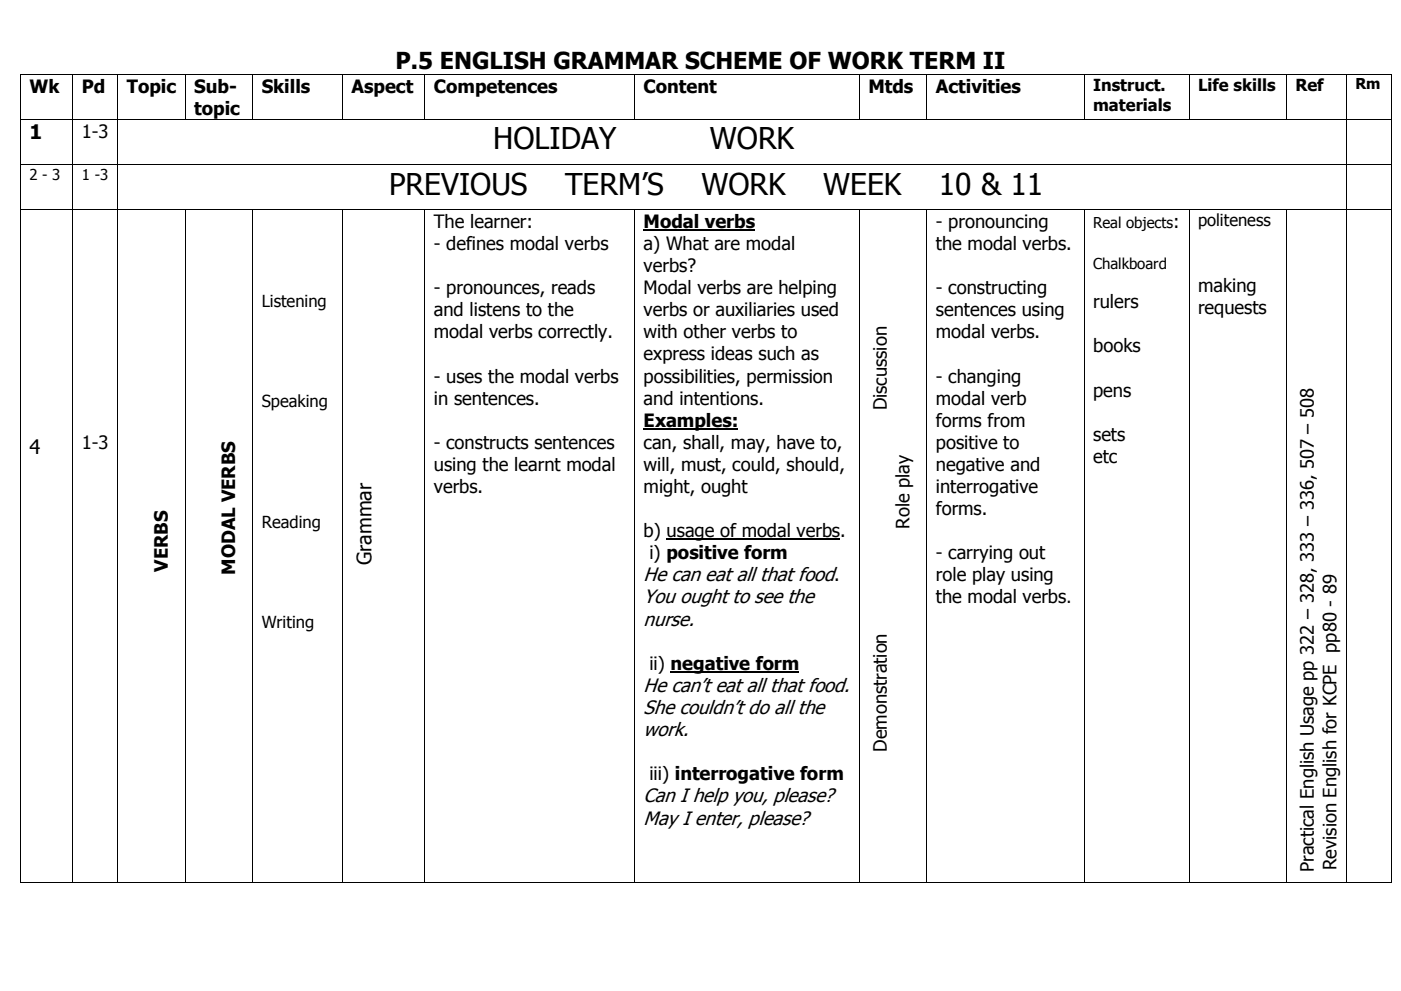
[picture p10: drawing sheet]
<svg xmlns="http://www.w3.org/2000/svg" width="297mm" height="210mm" viewBox="0 0 297 210" stroke-linecap="round" stroke-linejoin="round" font-family="sans-serif">
<defs><g id="words">
<g font-size="6.3">
<text x="104.5" y="31.7">HOLIDAY</text>
<text x="150.5" y="31.7">WORK</text>
<text x="82.5" y="41.2">PREVIOUS</text>
<text x="119.7" y="41.2">TERM‟S</text>
<text x="148.7" y="41.2">WORK</text>
<text x="174.5" y="41.2">WEEK</text>
<text x="199" y="41.2">10 &amp; 11</text>
</g>
<text font-size="5" x="83.8" y="14.6">P.5 ENGLISH GRAMMAR SCHEME OF WORK TERM II</text>
<g font-size="4.2">
<text x="6.2" y="29.5">1</text>
<text x="6.2" y="96.3">4</text>
<text x="78.7" y="119.8" transform="rotate(-90 78.7 119.8)">Grammar</text>
</g>
<g font-size="4.1">
<text x="136.4" y="123.3">He can eat all that food.</text>
<text x="136.4" y="127.9">You ought to see the</text>
<text x="136.4" y="132.6">nurse.</text>
<text x="136.4" y="146.7">He can‟t eat all that food.</text>
<text x="136.4" y="151.3">She couldn‟t do all the</text>
<text x="136.4" y="156">work.</text>
<text x="136.4" y="170.1">Can I help you, please?</text>
<text x="136.4" y="174.8">May I enter, please?</text>
</g>
<g font-size="3.9">
<text x="6.2" y="19.6">Wk</text>
<text x="17.4" y="19.6">Pd</text>
<text x="26.9" y="19.6">Topic</text>
<text x="41.2" y="19.6">Sub-</text>
<text x="55.5" y="19.6">Skills</text>
<text x="74.5" y="19.6">Aspect</text>
<text x="92" y="19.6">Competences</text>
<text x="136.4" y="19.6">Content</text>
<text x="184" y="19.6">Mtds</text>
<text x="198.4" y="19.6">Activities</text>
<text x="17.4" y="29.2">1-3</text>
<text x="41.2" y="24.3">topic</text>
<text x="92" y="48.3">The learner:</text>
<text x="92" y="53">- defines modal verbs</text>
<text x="136.4" y="48.3">Modal verbs</text>
<text x="136.4" y="53">a) What are modal</text>
<text x="198.4" y="48.3">- pronouncing</text>
<text x="198.4" y="53">the modal verbs.</text>
<text x="248.7" y="48.3">:</text>
<text x="136.4" y="57.7">verbs?</text>
<text x="92" y="62.3">- pronounces, reads</text>
<text x="136.4" y="62.3">Modal verbs are helping</text>
<text x="198.4" y="62.3">- constructing</text>
<text x="231.7" y="65.3">rulers</text>
<text x="253.9" y="61.9">making</text>
<text x="92" y="67">and listens to the</text>
<text x="92" y="71.7">modal verbs correctly.</text>
<text x="136.4" y="67">verbs or auxiliaries used</text>
<text x="136.4" y="71.7">with other verbs to</text>
<text x="198.4" y="67">sentences using</text>
<text x="198.4" y="71.7">modal verbs.</text>
<text x="253.9" y="66.6">requests</text>
<text x="136.4" y="76.4">express ideas such as</text>
<text x="231.7" y="74.7">books</text>
<text x="92" y="81.1">- uses the modal verbs</text>
<text x="136.4" y="81.1">possibilities, permission</text>
<text x="198.4" y="81.1">- changing</text>
<text x="92" y="85.7">in sentences.</text>
<text x="136.4" y="85.7">and intentions.</text>
<text x="187.9" y="87" transform="rotate(-90 187.9 87)">Discussion</text>
<text x="198.4" y="85.7">modal verb</text>
<text x="231.7" y="84">pens</text>
<text x="17.4" y="95.1">1-3</text>
<text x="92" y="95.1">- constructs sentences</text>
<text x="136.4" y="90.4">Examples:</text>
<text x="136.4" y="95.1">can, shall, may, have to,</text>
<text x="198.4" y="90.4">forms from</text>
<text x="198.4" y="95.1">positive to</text>
<text x="231.7" y="93.4">sets</text>
<text x="92" y="99.8">using the learnt modal</text>
<text x="136.4" y="99.8">will, must, could, should,</text>
<text x="198.4" y="99.8">negative and</text>
<text x="231.7" y="98.1">etc</text>
<text x="92" y="104.5">verbs.</text>
<text x="136.4" y="104.5">might, ought</text>
<text x="198.4" y="104.5">interrogative</text>
<text x="136.4" y="113.9">b) usage of modal verbs.</text>
<text x="192.8" y="112" transform="rotate(-90 192.8 112)">Role play</text>
<text x="198.4" y="109.2">forms.</text>
<text x="137.6" y="118.6">i) positive form</text>
<text x="198.4" y="118.6">- carrying out</text>
<text x="35.6" y="121.1" transform="rotate(-90 35.6 121.1)">VERBS</text>
<text x="49.9" y="121.8" transform="rotate(-90 49.9 121.8)">MODAL VERBS</text>
<text x="198.4" y="123.3">role play using</text>
<text x="198.4" y="127.9">the modal verbs.</text>
<text x="137.6" y="142">ii) negative form</text>
<text x="187.9" y="159.3" transform="rotate(-90 187.9 159.3)">Demonstration</text>
<text x="137.6" y="165.4">iii) interrogative form</text>
<text x="278.5" y="184.9" transform="rotate(-90 278.5 184.9)">Practical English Usage pp 322 – 328, 333 – 336, 507 – 508</text>
<text x="283.2" y="184.4" transform="rotate(-90 283.2 184.4)">Revision English for KCPE pp80 - 89</text>
</g>
<g font-size="3.5">
<text x="231.7" y="19.3">Instruct.</text>
<text x="231.7" y="23.5">materials</text>
<text x="253.9" y="19.3">Life skills</text>
<text x="274.6" y="19.3">Ref</text>
<text x="253.9" y="47.9">politeness</text>
<text x="55.5" y="65">Listening</text>
<text x="55.5" y="86.3">Speaking</text>
<text x="55.5" y="111.8">Reading</text>
<text x="55.5" y="133.1">Writing</text>
</g>
<g font-size="3.2">
<text x="287.3" y="19">Rm</text>
<text x="6.2" y="38.1">2 - 3</text>
<text x="17.4" y="38.1">1 -3</text>
<text x="231.7" y="48.3">Real objects</text>
<text x="231.7" y="57">Chalkboard</text>
</g>
</g></defs>
<g fill="#000">
<path d="M4.2 15.6h.2v.2h-.2z" fill-rule="evenodd"/>
<path d="M4.2 15.6h.2v.2h-.2z" fill-rule="evenodd"/>
<path d="M15.4 15.6h.1v.2h-.1z" fill-rule="evenodd"/>
<path d="M24.9 15.6h.2v.2h-.2z" fill-rule="evenodd"/>
<path d="M39.2 15.6h.1v.2h-.1z" fill-rule="evenodd"/>
<path d="M53.5 15.6h.1v.2h-.1z" fill-rule="evenodd"/>
<path d="M72.5 15.6h.2v.2h-.2z" fill-rule="evenodd"/>
<path d="M90 15.6h.1v.2h-.1z" fill-rule="evenodd"/>
<path d="M134.4 15.6h.2v.2h-.2z" fill-rule="evenodd"/>
<path d="M182.1 15.6h.1v.2h-.1z" fill-rule="evenodd"/>
<path d="M196.4 15.6h.1v.2h-.1z" fill-rule="evenodd"/>
<path d="M229.7 15.6h.2v.2h-.2z" fill-rule="evenodd"/>
<path d="M251.9 15.6h.2v.2h-.2z" fill-rule="evenodd"/>
<path d="M272.6 15.6h.1v.2h-.1z" fill-rule="evenodd"/>
<path d="M285.3 15.6h.1v.2h-.1z" fill-rule="evenodd"/>
<path d="M294.8 15.6h.2v.2h-.2z" fill-rule="evenodd"/>
<path d="M294.8 15.6h.2v.2h-.2z" fill-rule="evenodd"/>
<path d="M4.2 25.2h.2v.1h-.2z" fill-rule="evenodd"/>
<path d="M4.2 34.7h.2v.2h-.2z" fill-rule="evenodd"/>
<path d="M15.4 25.2h.1v.1h-.1z" fill-rule="evenodd"/>
<path d="M15.4 34.7h.1v.2h-.1z" fill-rule="evenodd"/>
<path d="M24.9 25.2h.2v.1h-.2z" fill-rule="evenodd"/>
<path d="M24.9 34.7h.2v.2h-.2z" fill-rule="evenodd"/>
<path d="M39.2 25.2h.1v.1h-.1z" fill-rule="evenodd"/>
<path d="M53.5 25.2h.1v.1h-.1z" fill-rule="evenodd"/>
<path d="M72.5 25.2h.2v.1h-.2z" fill-rule="evenodd"/>
<path d="M90 25.2h.1v.1h-.1z" fill-rule="evenodd"/>
<path d="M134.4 25.2h.2v.1h-.2z" fill-rule="evenodd"/>
<path d="M182.1 25.2h.1v.1h-.1z" fill-rule="evenodd"/>
<path d="M196.4 25.2h.1v.1h-.1z" fill-rule="evenodd"/>
<path d="M229.7 25.2h.2v.1h-.2z" fill-rule="evenodd"/>
<path d="M251.9 25.2h.2v.1h-.2z" fill-rule="evenodd"/>
<path d="M272.6 25.2h.1v.1h-.1z" fill-rule="evenodd"/>
<path d="M285.3 25.2h.1v.1h-.1z" fill-rule="evenodd"/>
<path d="M285.3 34.7h.1v.2h-.1z" fill-rule="evenodd"/>
<path d="M294.8 25.2h.2v.1h-.2z" fill-rule="evenodd"/>
<path d="M294.8 34.7h.2v.2h-.2z" fill-rule="evenodd"/>
<path d="M4.2 44.2h.2v.2h-.2z" fill-rule="evenodd"/>
<path d="M15.4 44.2h.1v.2h-.1z" fill-rule="evenodd"/>
<path d="M24.9 44.2h.2v.2h-.2z" fill-rule="evenodd"/>
<path d="M39.2 44.2h.1v.2h-.1z" fill-rule="evenodd"/>
<path d="M53.5 44.2h.1v.2h-.1z" fill-rule="evenodd"/>
<path d="M72.5 44.2h.2v.2h-.2z" fill-rule="evenodd"/>
<path d="M90 44.2h.1v.2h-.1z" fill-rule="evenodd"/>
<path d="M134.4 44.2h.2v.2h-.2z" fill-rule="evenodd"/>
<path d="M182.1 44.2h.1v.2h-.1z" fill-rule="evenodd"/>
<path d="M196.4 44.2h.1v.2h-.1z" fill-rule="evenodd"/>
<path d="M229.7 44.2h.2v.2h-.2z" fill-rule="evenodd"/>
<path d="M251.9 44.2h.2v.2h-.2z" fill-rule="evenodd"/>
<path d="M272.6 44.2h.1v.2h-.1z" fill-rule="evenodd"/>
<path d="M285.3 44.2h.1v.2h-.1z" fill-rule="evenodd"/>
<path d="M294.8 44.2h.2v.2h-.2z" fill-rule="evenodd"/>
<path d="M4.2 186.9h.2v.2h-.2z" fill-rule="evenodd"/>
<path d="M4.2 186.9h.2v.2h-.2z" fill-rule="evenodd"/>
<path d="M15.4 186.9h.1v.2h-.1z" fill-rule="evenodd"/>
<path d="M24.9 186.9h.2v.2h-.2z" fill-rule="evenodd"/>
<path d="M39.2 186.9h.1v.2h-.1z" fill-rule="evenodd"/>
<path d="M53.5 186.9h.1v.2h-.1z" fill-rule="evenodd"/>
<path d="M72.5 186.9h.2v.2h-.2z" fill-rule="evenodd"/>
<path d="M90 186.9h.1v.2h-.1z" fill-rule="evenodd"/>
<path d="M134.4 186.9h.2v.2h-.2z" fill-rule="evenodd"/>
<path d="M182.1 186.9h.1v.2h-.1z" fill-rule="evenodd"/>
<path d="M196.4 186.9h.1v.2h-.1z" fill-rule="evenodd"/>
<path d="M229.7 186.9h.2v.2h-.2z" fill-rule="evenodd"/>
<path d="M251.9 186.9h.2v.2h-.2z" fill-rule="evenodd"/>
<path d="M272.6 186.9h.1v.2h-.1z" fill-rule="evenodd"/>
<path d="M285.3 186.9h.1v.2h-.1z" fill-rule="evenodd"/>
<path d="M294.8 186.9h.2v.2h-.2z" fill-rule="evenodd"/>
<path d="M294.8 186.9h.2v.2h-.2z" fill-rule="evenodd"/>
</g>
<g fill="none" stroke="#000" stroke-width=".21">
<path d="M4.3 15.8v9.4M4.4 15.7h11M15.5 15.8v9.4M15.5 15.7h9.4M25 15.8v9.4M25.1 15.7h14.1M39.3 15.8v9.4M39.3 15.7h14.2M53.6 15.8v9.4M53.6 15.7h18.9M72.6 15.8v9.4M72.7 15.7h17.3"/>
<path d="M90.1 15.8v9.4M90.1 15.7h44.3M134.5 15.8v9.4M134.6 15.7h47.5M182.1 15.8v9.4M182.2 15.7h14.2M196.5 15.8v9.4M196.5 15.7h33.2M229.8 15.8v9.4M229.9 15.7h22M252 15.8v9.4M252.1 15.7h20.5"/>
<path d="M272.7 15.8v9.4M272.7 15.7h12.6M285.4 15.8v9.4M285.4 15.7h9.4M294.9 15.8v9.4M4.3 25.3v9.4M4.3 34.9v9.3M4.4 25.2h11M4.4 34.8h11M15.5 25.3v9.4M15.5 34.9v9.3M15.5 25.2h9.4"/>
<path d="M15.5 34.8h9.4M25 25.3v9.4M25 34.9v9.3M25.1 25.2h14.1M25.1 34.8h260.2M39.3 25.2h14.2M53.6 25.2h18.9M72.7 25.2h17.3M90.1 25.2h44.3M134.6 25.2h47.5M182.2 25.2h14.2M196.5 25.2h33.2"/>
<path d="M229.9 25.2h22M252.1 25.2h20.5M272.7 25.2h12.6M285.4 25.3v9.4M285.4 34.9v9.3M285.4 25.2h9.4M285.4 34.8h9.4M294.9 25.3v9.4M294.9 34.9v9.3M4.3 44.4v142.5M4.4 44.3h11M15.5 44.4v142.5"/>
<path d="M15.5 44.3h9.4M25 44.4v142.5M25.1 44.3h14.1M39.3 44.4v142.5M39.3 44.3h14.2M53.6 44.4v142.5M53.6 44.3h18.9M72.6 44.4v142.5M72.7 44.3h17.3M90.1 44.4v142.5M90.1 44.3h44.3M134.5 44.4v142.5"/>
<path d="M134.6 44.3h47.5M182.1 44.4v142.5M182.2 44.3h14.2M196.5 44.4v142.5M196.5 44.3h33.2M229.8 44.4v142.5M229.9 44.3h22M252 44.4v142.5M252.1 44.3h20.5M272.7 44.4v142.5M272.7 44.3h12.6M285.4 44.4v142.5"/>
<path d="M285.4 44.3h9.4M294.9 44.4v142.5M4.4 187h11M15.5 187h9.4M25.1 187h14.1M39.3 187h14.2M53.6 187h18.9M72.7 187h17.3M90.1 187h44.3M134.6 187h47.5M182.2 187h14.2M196.5 187h33.2"/>
<path d="M229.9 187h22M252.1 187h20.5M272.7 187h12.6M285.4 187h9.4"/>
</g>
<path d="M136.4 48.7h23.6M136.4 90.9h20.1M142.1 142.4h27.3" fill="none" stroke="#000" stroke-width=".38"/>
<path d="M141.3 114.3h36.8" fill="none" stroke="#000" stroke-width=".25"/>
<use href="#words"/>
</svg>
